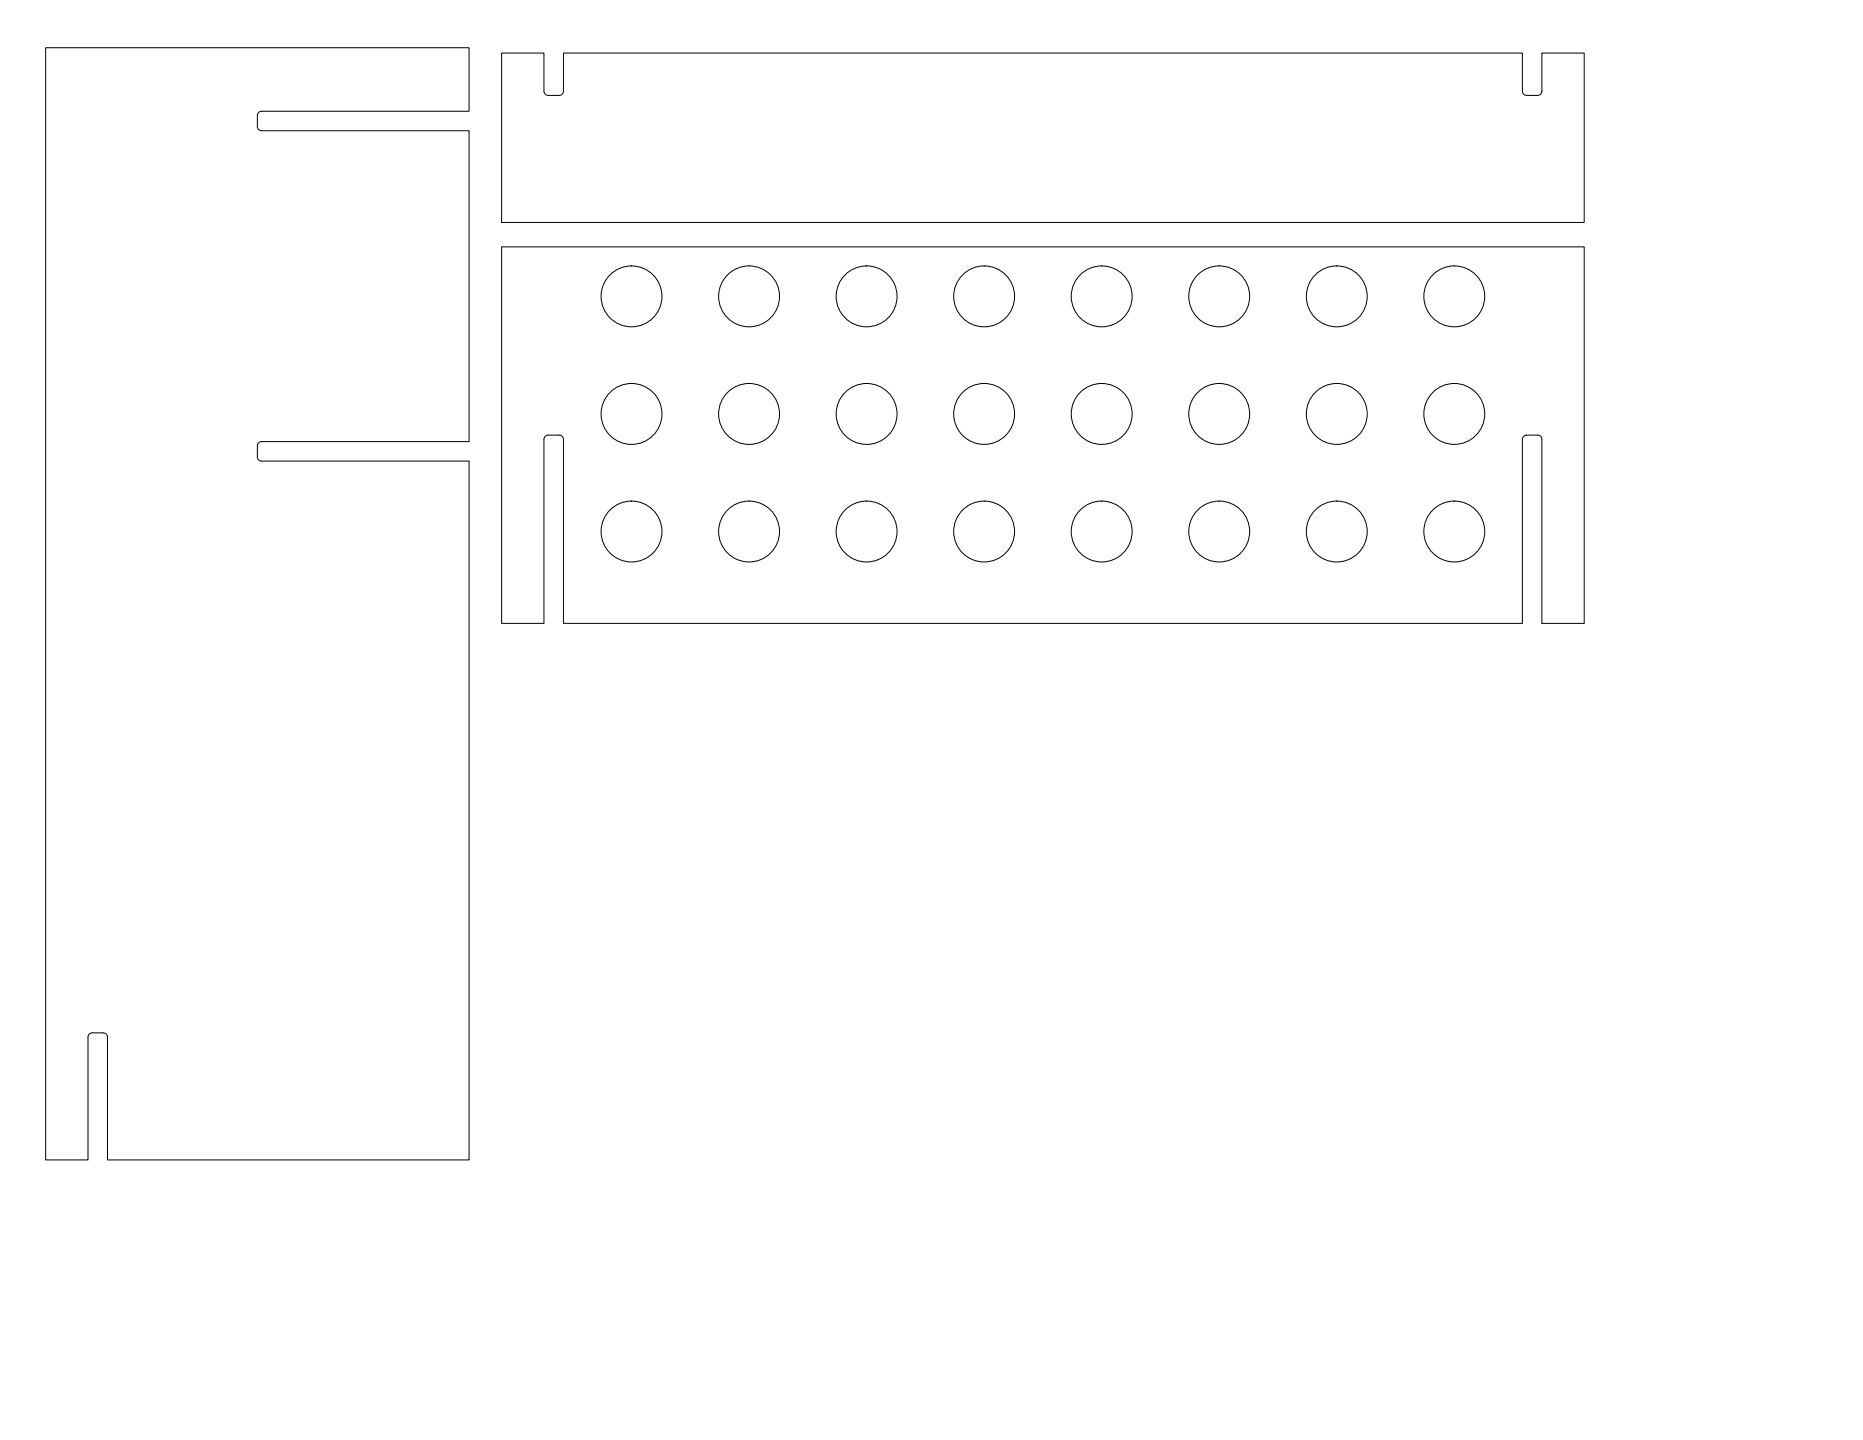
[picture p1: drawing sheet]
<svg xmlns="http://www.w3.org/2000/svg" width="559mm" height="432mm" viewBox="0 0 559 432" stroke-linecap="round" stroke-linejoin="round" font-family="sans-serif">
<!-- layer: Visible (ANSI) -->
<g fill="none" stroke="#000" stroke-width=".3">
<path d="M462.5 27.3v-11.4h12.7v50.8h-324.7v-50.8h12.7v11.4a1.26 1.26 0 0 0 1.2 1.3h3.3a1.27 1.27 0 0 0 1.3-1.3v-11.4h287.6v11.4a1.28 1.28 0 0 0 1.3 1.3M462.5 27.3a1.27 1.27 0 0 1-1.3 1.3h-3.3M77.2 133.7v3.3a1.26 1.26 0 0 0 1.3 1.3h62.2v209.5h-108.5v-36.8a1.26 1.26 0 0 0-1.2-1.3h-3.3a1.27 1.27 0 0 0-1.3 1.3v36.8h-12.7v-333.5h127v19.1h-62.2a1.27 1.27 0 0 0-1.3 1.2v3.3a1.27 1.27 0 0 0 1.3 1.3h62.2v93.2h-62.2a1.28 1.28 0 0 0-1.3 1.3M457.9 130.5a1.27 1.27 0 0 0-1.3 1.2v55.2h-287.6v-55.2a1.26 1.26 0 0 0-1.3-1.2h-3.3a1.27 1.27 0 0 0-1.2 1.2v55.2h-12.7v-112.9h324.7v112.9h-12.7v-55.2a1.27 1.27 0 0 0-1.3-1.2h-3.3"/>
<circle cx="189.4" cy="88.9" r="9.1"/>
<circle cx="224.7" cy="88.9" r="9.1"/>
<circle cx="259.9" cy="88.9" r="9.1"/>
<circle cx="295.2" cy="88.9" r="9.1"/>
<circle cx="330.4" cy="88.9" r="9.1"/>
<circle cx="365.7" cy="88.9" r="9.1"/>
<circle cx="401" cy="88.9" r="9.1"/>
<circle cx="436.2" cy="88.9" r="9.1"/>
<circle cx="189.4" cy="124.1" r="9.1"/>
<circle cx="224.7" cy="124.1" r="9.1"/>
<circle cx="259.9" cy="124.1" r="9.1"/>
<circle cx="295.2" cy="124.1" r="9.1"/>
<circle cx="330.4" cy="124.1" r="9.1"/>
<circle cx="365.7" cy="124.1" r="9.1"/>
<circle cx="401" cy="124.1" r="9.1"/>
<circle cx="436.2" cy="124.1" r="9.1"/>
<circle cx="189.4" cy="159.4" r="9.1"/>
<circle cx="224.7" cy="159.4" r="9.1"/>
<circle cx="259.9" cy="159.4" r="9.1"/>
<circle cx="295.2" cy="159.4" r="9.1"/>
<circle cx="330.4" cy="159.4" r="9.1"/>
<circle cx="365.7" cy="159.4" r="9.1"/>
<circle cx="401" cy="159.4" r="9.1"/>
<circle cx="436.2" cy="159.4" r="9.1"/>
</g>
</svg>
